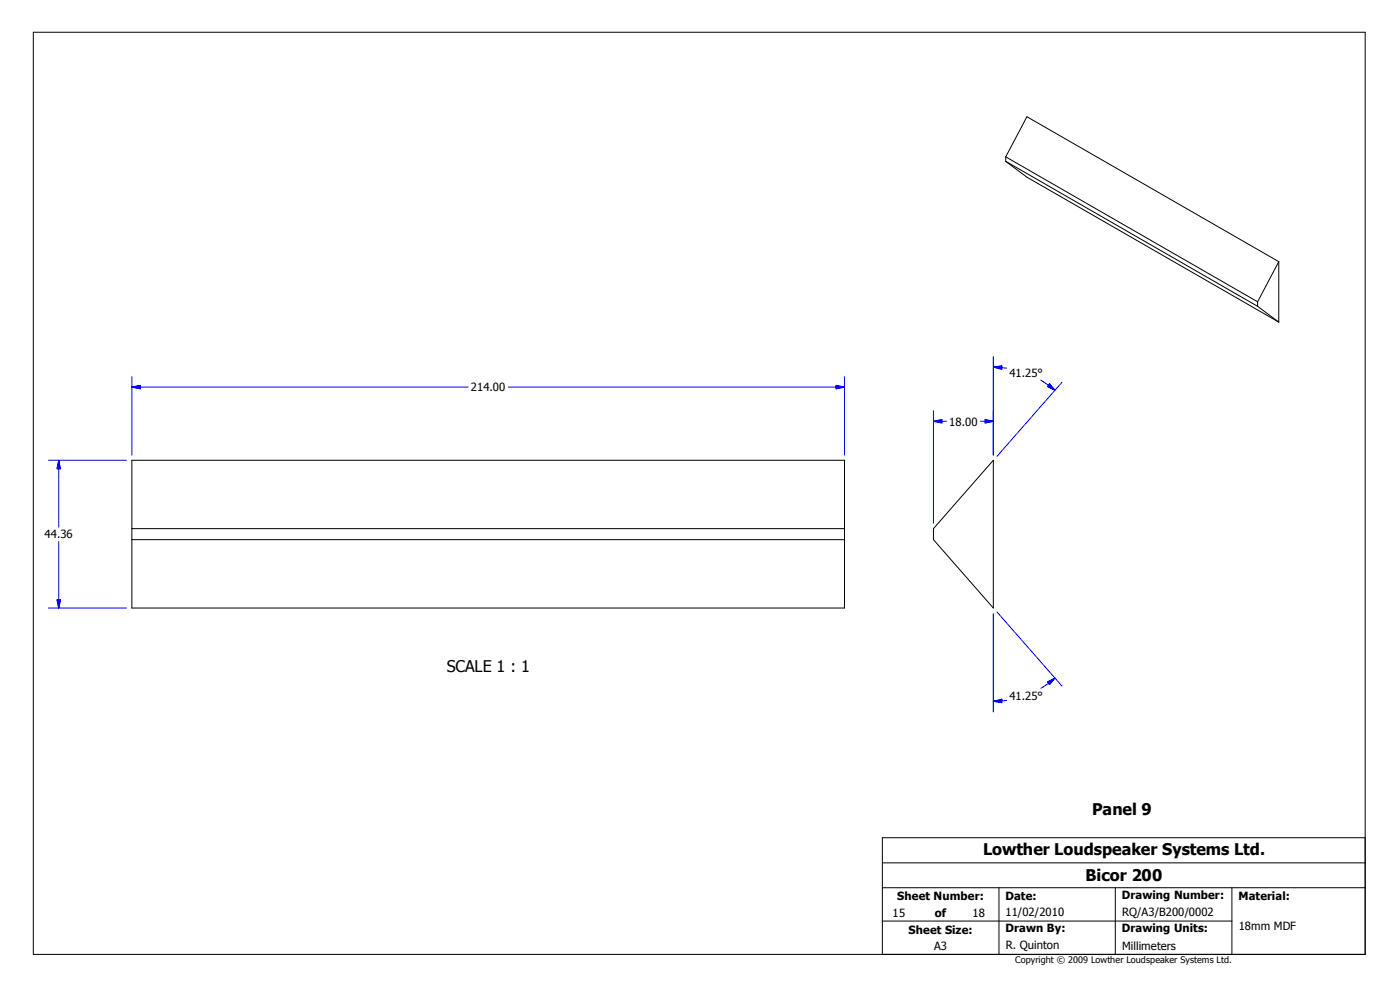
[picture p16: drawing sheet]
<svg xmlns="http://www.w3.org/2000/svg" width="420mm" height="297mm" viewBox="0 0 420 297" stroke-linecap="round" stroke-linejoin="round" font-family="sans-serif">
<defs><g id="words">
<g font-size="4.8">
<text x="133.9" y="201.4">SCALE 1 : 1</text>
<text x="327.5" y="244.4">Panel 9</text>
<text x="294.8" y="256.2">Lowther Loudspeaker Systems Ltd.</text>
<text x="325.5" y="264.1">Bicor 200</text>
</g>
<g font-size="3.4">
<text x="302.7" y="113.1">41.25°</text>
<text x="141.2" y="117.3">214.00</text>
<text x="284.6" y="127.5">18.00</text>
<text x="13.4" y="161.3">44.36</text>
<text x="302.7" y="209.6">41.25°</text>
<text x="269.1" y="269.8">Sheet Number:</text>
<text x="301.5" y="269.8">Date:</text>
<text x="336.4" y="269.5">Drawing Number:</text>
<text x="371.3" y="269.8">Material:</text>
<text x="267.6" y="274.8">15</text>
<text x="280.3" y="274.8">of</text>
<text x="291.6" y="274.8">18</text>
<text x="301.5" y="274.6">11/02/2010</text>
<text x="336.5" y="274.5">RQ/A3/B200/0002</text>
<text x="272.5" y="279.8">Sheet Size:</text>
<text x="301.5" y="279.4">Drawn By:</text>
<text x="336.4" y="279.4">Drawing Units:</text>
<text x="371.4" y="278.8">18mm MDF</text>
<text x="280.1" y="284.7">A3</text>
<text x="301.6" y="284.5">R. Quinton</text>
<text x="336.5" y="284.7">Millimeters</text>
</g>
<text font-size="2.7" x="304.4" y="288.6">Copyright © 2009 Lowther Loudspeaker Systems Ltd.</text>
</g></defs>
<g fill="none" stroke="#000" stroke-width=".3">
<path d="M10 9.7h399.4v276.3h-399.4zM301.6 48.4l75.5 43.4M301.6 48.4l6.3 4.7 75.6 43.4M301.6 47l75.5 43.4M301.6 47v1.4M301.6 47l6.3-12 75.6 43.4M383.5 78.4l-6.4 12M383.5 78.4v18.1M377.1 91.8l6.4 4.7M377.1 90.4v1.4M39.5 137.9h213.7v44.3h-213.7zM297.9 137.9v44.3l-18-20.5v-3.3z"/>
<path d="M39.5 158.4h213.7M39.5 161.7h213.7M264.6 258.6h144.8M409.4 251.1h-144.8v34.9M264.6 276h104.8M264.6 266h144.8M299.6 266v20M334.4 266v20M369.4 266v20"/>
</g>
<g fill="none" stroke="#00f" stroke-width=".3">
<path d="M39.5 116h100.9M39.5 116l2.6-.5v1zM39.5 112.9v23.5M152.4 116h100.8M250.7 115.5l2.5 .5-2.5 .5zM253.2 112.9v23.5M297.9 110l3.9 .3M297.9 110l2.5-.3v1zM297.9 106.9v29.5M312.1 113.9l4.2 3M314.7 115l1.6 1.9-2.2-1.1zM318.4 114.6l-19.4 22.2"/>
<path d="M14.5 137.9h23.4M17.6 137.9v20.1M17.6 137.9l.5 2.6h-1zM279.9 126.3h4M279.9 126.3l2.5-.6v1.1zM279.9 123v33.8M294 126.3h3.9M295.4 125.7l2.5 .6-2.5 .5zM17.1 179.8h1l-.5 2.4zM17.6 162.2v20M14.5 182.2h23.4M297.9 183.8v29.6"/>
<path d="M299 183.4l19.4 22.2M297.9 210.2l2.5-.6v1zM301.8 209.9l-3.9 .3M314.1 204.4l2.2-1.2-1.6 2zM316.3 203.2l-1.9 1.6-2.3 1.5"/>
</g>
<g fill="#00f" stroke="#00f" stroke-width=".3">
<path d="M39.5 116l2.6-.5v1z" fill-rule="evenodd"/>
<path d="M250.7 115.5l2.5 .5-2.5 .5z" fill-rule="evenodd"/>
<path d="M17.1 179.8h1l-.5 2.4z" fill-rule="evenodd"/>
<path d="M17.6 137.9l.5 2.6h-1z" fill-rule="evenodd"/>
<path d="M314.7 115l1.6 1.9-2.2-1.1z" fill-rule="evenodd"/>
<path d="M297.9 110l2.5-.3v1z" fill-rule="evenodd"/>
<path d="M314.1 204.4l2.2-1.2-1.6 2z" fill-rule="evenodd"/>
<path d="M297.9 210.2l2.5-.6v1z" fill-rule="evenodd"/>
<path d="M279.9 126.3l2.5-.6v1.1z" fill-rule="evenodd"/>
<path d="M295.4 125.7l2.5 .6-2.5 .5z" fill-rule="evenodd"/>
</g>
<use href="#words"/>
</svg>
